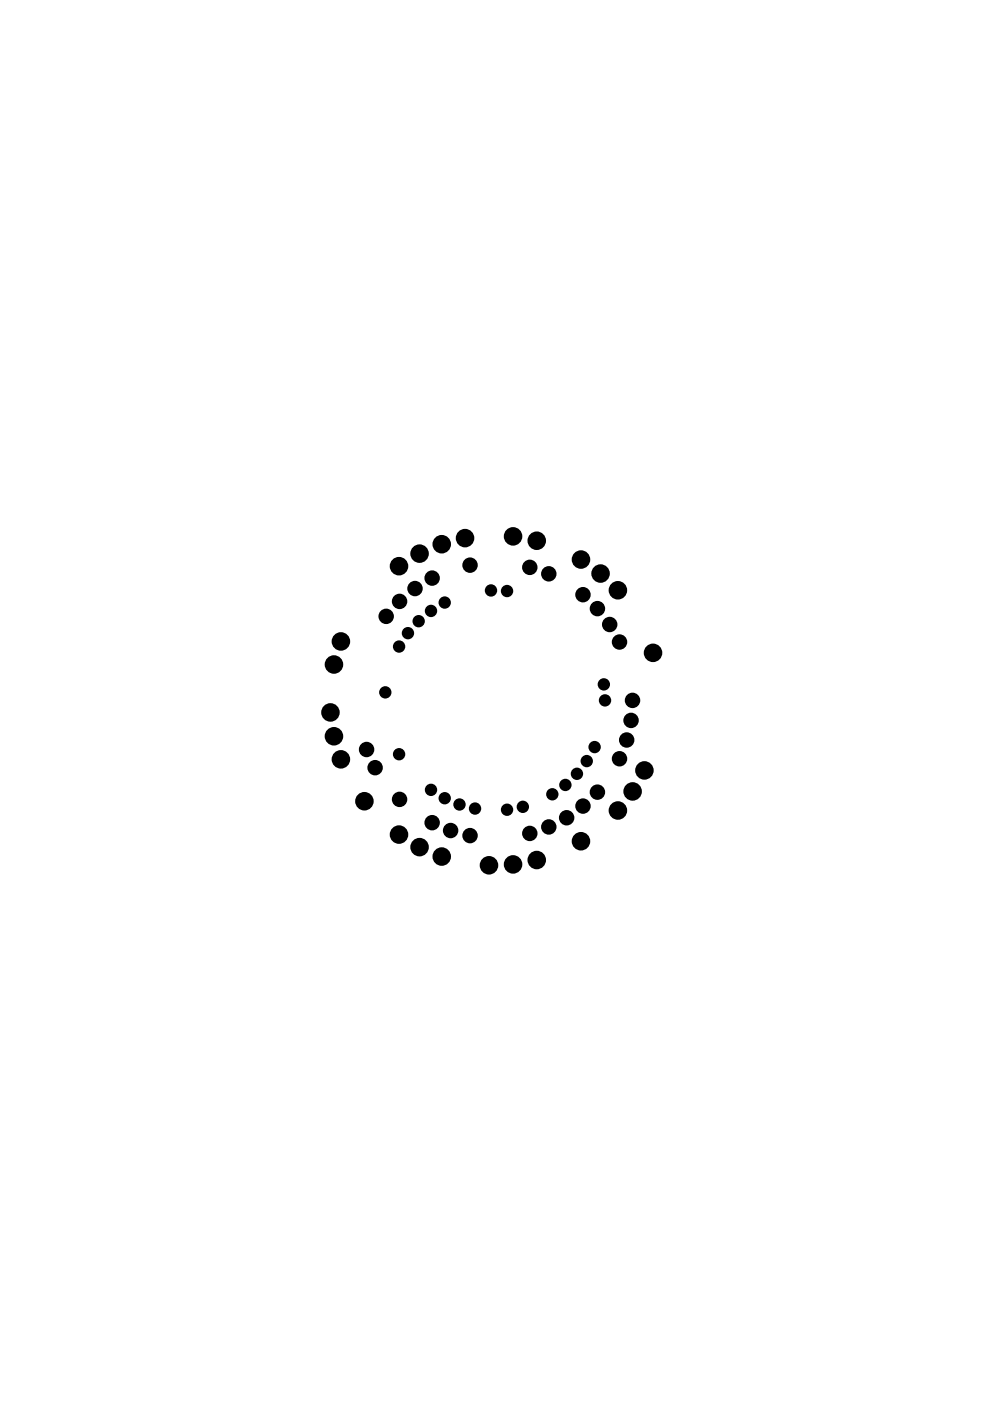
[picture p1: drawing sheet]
<svg xmlns="http://www.w3.org/2000/svg" width="210mm" height="297mm" viewBox="0 0 210 297" stroke-linecap="round" stroke-linejoin="round" font-family="sans-serif">
<g fill="#000">
<circle cx="89" cy="117.4" r="1.97"/>
<circle cx="93.7" cy="115.4" r="1.97"/>
<circle cx="98.6" cy="114.1" r="1.97"/>
<circle cx="99.7" cy="119.8" r="1.64"/>
<circle cx="108.8" cy="113.7" r="1.97"/>
<circle cx="113.8" cy="114.6" r="1.97"/>
<circle cx="123.2" cy="118.6" r="1.97"/>
<circle cx="72.3" cy="136" r="1.97"/>
<circle cx="81.9" cy="130.7" r="1.64"/>
<circle cx="84.6" cy="120" r="1.97"/>
<circle cx="84.6" cy="137.1" r="1.31"/>
<circle cx="84.7" cy="127.5" r="1.64"/>
<circle cx="86.5" cy="134.2" r="1.31"/>
<circle cx="88" cy="124.8" r="1.64"/>
<circle cx="88.8" cy="131.7" r="1.31"/>
<circle cx="91.4" cy="129.5" r="1.31"/>
<circle cx="91.6" cy="122.6" r="1.64"/>
<circle cx="94.3" cy="127.8" r="1.31"/>
<circle cx="104.1" cy="125.2" r="1.31"/>
<circle cx="107.5" cy="125.3" r="1.31"/>
<circle cx="112.3" cy="120.3" r="1.64"/>
<circle cx="116.4" cy="121.7" r="1.64"/>
<circle cx="123.6" cy="126.1" r="1.64"/>
<circle cx="126.7" cy="129" r="1.64"/>
<circle cx="127.3" cy="121.6" r="1.97"/>
<circle cx="129.3" cy="132.4" r="1.64"/>
<circle cx="131" cy="125.1" r="1.97"/>
<circle cx="131.4" cy="136.1" r="1.64"/>
<circle cx="138.5" cy="138.4" r="1.97"/>
<circle cx="70.1" cy="151" r="1.97"/>
<circle cx="70.8" cy="156.1" r="1.97"/>
<circle cx="70.8" cy="140.9" r="1.97"/>
<circle cx="77.7" cy="158.9" r="1.64"/>
<circle cx="81.7" cy="146.8" r="1.31"/>
<circle cx="84.6" cy="159.9" r="1.31"/>
<circle cx="126.1" cy="158.4" r="1.31"/>
<circle cx="128" cy="145.1" r="1.31"/>
<circle cx="128.3" cy="148.5" r="1.31"/>
<circle cx="132.9" cy="156.9" r="1.64"/>
<circle cx="133.8" cy="152.7" r="1.64"/>
<circle cx="134.1" cy="148.5" r="1.64"/>
<circle cx="72.3" cy="161" r="1.97"/>
<circle cx="77.3" cy="169.9" r="1.97"/>
<circle cx="79.5" cy="162.8" r="1.64"/>
<circle cx="84.6" cy="176.9" r="1.97"/>
<circle cx="84.7" cy="169.5" r="1.64"/>
<circle cx="89" cy="179.6" r="1.97"/>
<circle cx="91.4" cy="167.5" r="1.31"/>
<circle cx="91.6" cy="174.4" r="1.64"/>
<circle cx="94.3" cy="169.2" r="1.31"/>
<circle cx="95.5" cy="176.1" r="1.64"/>
<circle cx="97.4" cy="170.6" r="1.31"/>
<circle cx="99.7" cy="177.2" r="1.64"/>
<circle cx="100.7" cy="171.4" r="1.31"/>
<circle cx="107.5" cy="171.7" r="1.31"/>
<circle cx="110.9" cy="171.1" r="1.31"/>
<circle cx="112.3" cy="176.7" r="1.64"/>
<circle cx="116.4" cy="175.3" r="1.64"/>
<circle cx="117.1" cy="168.4" r="1.31"/>
<circle cx="119.9" cy="166.4" r="1.31"/>
<circle cx="120.1" cy="173.4" r="1.64"/>
<circle cx="122.3" cy="164.1" r="1.31"/>
<circle cx="123.2" cy="178.4" r="1.97"/>
<circle cx="123.6" cy="170.9" r="1.64"/>
<circle cx="124.4" cy="161.4" r="1.31"/>
<circle cx="126.7" cy="168" r="1.64"/>
<circle cx="131" cy="171.8" r="1.97"/>
<circle cx="131.4" cy="160.9" r="1.64"/>
<circle cx="134.1" cy="167.8" r="1.97"/>
<circle cx="136.6" cy="163.3" r="1.97"/>
<circle cx="93.7" cy="181.6" r="1.97"/>
<circle cx="103.7" cy="183.5" r="1.97"/>
<circle cx="108.8" cy="183.3" r="1.97"/>
<circle cx="113.8" cy="182.3" r="1.97"/>
</g>
</svg>
